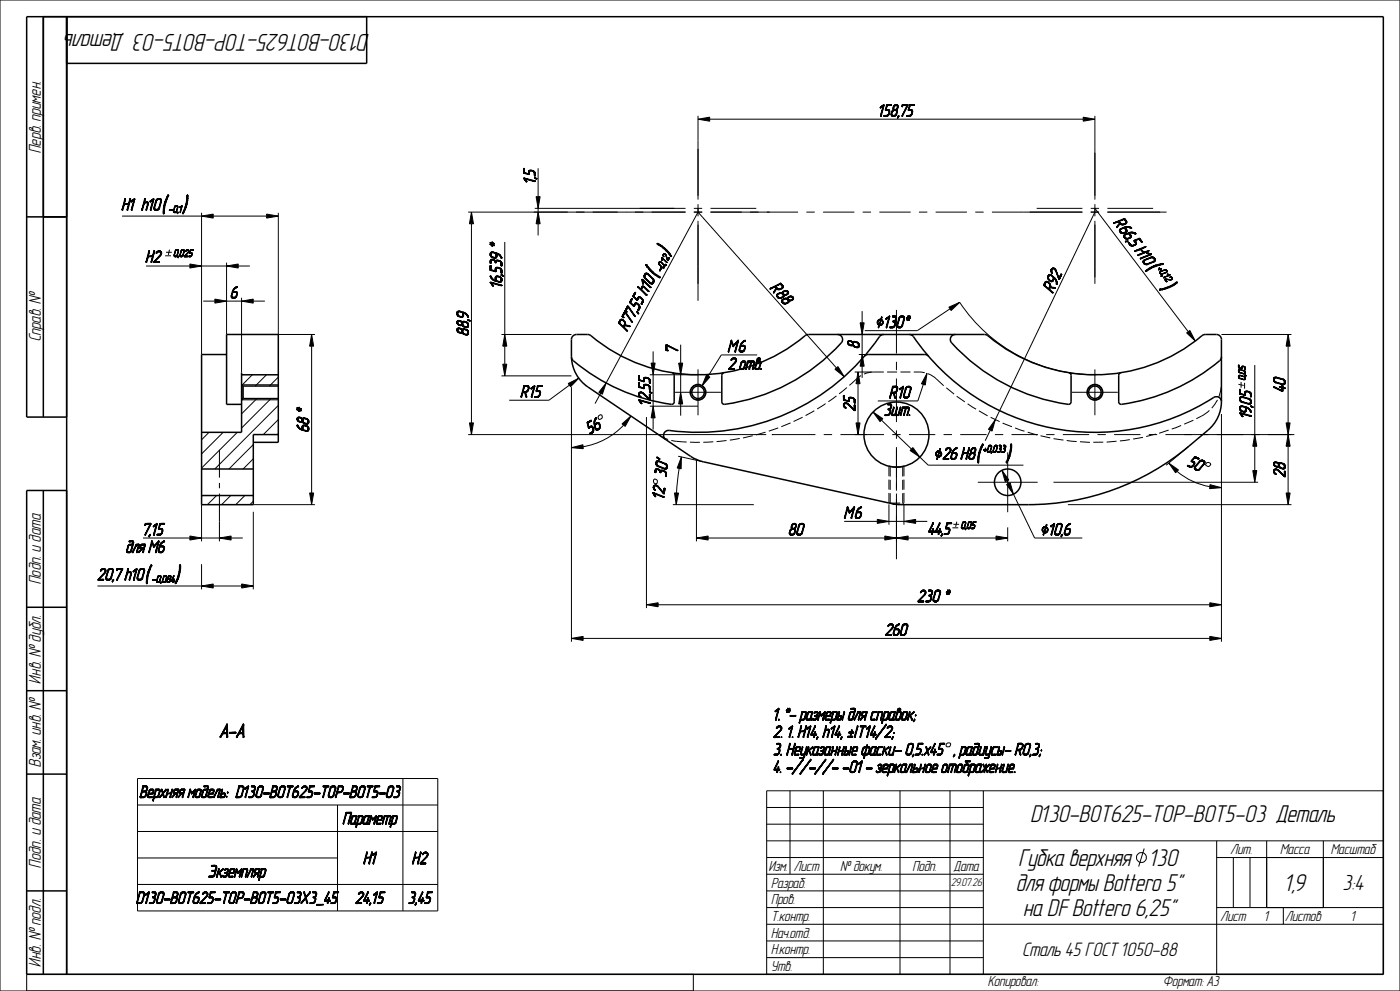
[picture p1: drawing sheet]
<svg xmlns="http://www.w3.org/2000/svg" width="420mm" height="297mm" viewBox="0 0 420 297" stroke-linecap="round" stroke-linejoin="round" font-family="sans-serif">
<defs><g id="words">
<g font-size="7.3">
<text x="110.6" y="10.1" transform="rotate(-180 110.6 10.1)">D130-BOT625-TOP-BOT5-03 Деталь</text>
<text x="309.4" y="246.4">D130-BOT625-TOP-BOT5-03 Деталь</text>
<text x="305.6" y="259.5">Губка верхняя</text>
<text x="344.9" y="259.5">130</text>
<text x="305.1" y="267">для формы Bottero 5&quot;</text>
<text x="385.6" y="267">1,9</text>
<text x="307.1" y="274.5">на DF Bottero 6,25&quot;</text>
</g>
<g font-size="7.2">
<text x="48.5" y="63.7">( )</text>
<text x="197.4" y="83.6" transform="rotate(-62 197.4 83.6)">( )</text>
<text x="343.5" y="80.6" transform="rotate(53 343.5 80.6)">( )</text>
<text x="292.8" y="138.4">(</text>
<text x="301.8" y="138.4">)</text>
<text x="43.4" y="174.6">(</text>
<text x="52.4" y="174.6">)</text>
</g>
<text font-size="6.6" x="402.9" y="266.8">3:4</text>
<g font-size="5.9">
<text x="62.4" y="221">A-A</text>
<text x="306.8" y="286.5">Сталь 45 ГОСТ 1050-88</text>
</g>
<g font-size="5.1">
<text x="263.5" y="34.8">158,75</text>
<text x="12.3" y="45.9" transform="rotate(-90 12.3 45.9)">Перв. примен.</text>
<text x="160.6" y="55.1" transform="rotate(-90 160.6 55.1)">1,5</text>
<text x="36.6" y="63">H1h10</text>
<text x="334" y="66.8" transform="rotate(53 334 66.8)">R66,5 H10</text>
<text x="150.6" y="74.2" transform="rotate(-90 150.6 74.2)">*</text>
<text x="43.8" y="78.7">H2</text>
<text x="69.2" y="89.4">6</text>
<text x="150.6" y="86.3" transform="rotate(-90 150.6 86.3)">16,539</text>
<text x="230.9" y="86.5" transform="rotate(48 230.9 86.5)">R88</text>
<text x="315.8" y="87.9" transform="rotate(-64 315.8 87.9)">R92</text>
<text x="140.6" y="100.6" transform="rotate(-90 140.6 100.6)">88,9</text>
<text x="188.2" y="99.3" transform="rotate(-62 188.2 99.3)">R77,55 h10</text>
<text x="262.9" y="98.2">⌀130</text>
<text x="271.4" y="98.2">*</text>
<text x="12.3" y="102.3" transform="rotate(-90 12.3 102.3)">Справ. №</text>
<text x="203.3" y="105.7" transform="rotate(-90 203.3 105.7)">7</text>
<text x="218.4" y="105.5">M6</text>
<text x="257.8" y="104.4" transform="rotate(-90 257.8 104.4)">8</text>
<text x="218.4" y="110.7">2 отв.</text>
<text x="156.2" y="119.1">R15</text>
<text x="266.8" y="119.3">R</text>
<text x="269.3" y="119.3">10</text>
<text x="385.6" y="117.5" transform="rotate(-90 385.6 117.5)">40</text>
<text x="195.1" y="121.5" transform="rotate(-90 195.1 121.5)">12,55</text>
<text x="256.5" y="123.2" transform="rotate(-90 256.5 123.2)">25</text>
<text x="265.3" y="124.5">3шт.</text>
<text x="375.4" y="125.4" transform="rotate(-90 375.4 125.4)">19,05</text>
<text x="92.6" y="129.5" transform="rotate(-90 92.6 129.5)">68*</text>
<text x="176.9" y="130.2" transform="rotate(-28 176.9 130.2)">56</text>
<text x="280.5" y="137.7">⌀26 H8</text>
<text x="199.8" y="143" transform="rotate(-84 199.8 143)">30'</text>
<text x="356.1" y="139.6" transform="rotate(25 356.1 139.6)">50</text>
<text x="385.6" y="143.1" transform="rotate(-90 385.6 143.1)">28</text>
<text x="199.1" y="149.7" transform="rotate(-84 199.1 149.7)">12</text>
<text x="253.3" y="155.4">M6</text>
<text x="42.9" y="160.4">7,15</text>
<text x="236.6" y="160.4">80</text>
<text x="278.4" y="160.2">44,5</text>
<text x="312.4" y="160.4">⌀10,6</text>
<text x="37.9" y="165.6">для М6</text>
<text x="29.2" y="173.9">20,7 h10</text>
<text x="12.3" y="175" transform="rotate(-90 12.3 175)">Подп. и дата</text>
<text x="275.2" y="180.4">230*</text>
<text x="265.5" y="190.5">260</text>
<text x="12.3" y="204.9" transform="rotate(-90 12.3 204.9)">Инв. № дубл.</text>
<text x="232" y="215.8">1. *- размеры для справок;</text>
<text x="232" y="221">2. 1. H14, h14, ±IT14/2;</text>
<text x="232" y="226.3">3. Неуказанные фаски- 0,5.х45</text>
<text x="286.1" y="226.3">, радиусы- R0,3;</text>
<text x="12.3" y="229.8" transform="rotate(-90 12.3 229.8)">Взам. инв. №</text>
<text x="232" y="231.5">4. -//-//- -01 - зеркальное отображение.</text>
<text x="34.6" y="239">Верхняя модель:</text>
<text x="61.1" y="239">D130-BOT625-TOP-BOT5-03</text>
<text x="99.1" y="247">Параметр</text>
<text x="12.3" y="260" transform="rotate(-90 12.3 260)">Подп. и дата</text>
<text x="57.7" y="262.9">Экземпляр</text>
<text x="107.8" y="258.9">H1</text>
<text x="122.8" y="258.9">H2</text>
<text x="29.6" y="270.8">D130-BOT625-TOP-BOT5-03X3_45</text>
<text x="104.6" y="270.8">24,15</text>
<text x="121.1" y="270.8">3,45</text>
<text x="12.3" y="289.9" transform="rotate(-90 12.3 289.9)">Инв. № подл.</text>
</g>
<g font-size="4.4">
<text x="369.2" y="256">Лит.</text>
<text x="384.1" y="256">Масса</text>
<text x="399.3" y="256">Масштаб</text>
<text x="230.6" y="261">Изм.</text>
<text x="238.2" y="261">Лист</text>
<text x="252.2" y="261">№ докум.</text>
<text x="273.9" y="261">Подп.</text>
<text x="286.3" y="261">Дата</text>
<text x="231.4" y="266">Pазраб.</text>
<text x="231.4" y="271">Пров.</text>
<text x="231.4" y="276">Т.контр.</text>
<text x="231.4" y="281">Нач.отд.</text>
<text x="366.2" y="276">Лист</text>
<text x="379.4" y="276">1</text>
<text x="385.6" y="276">Листов</text>
<text x="405.4" y="276">1</text>
<text x="231.4" y="286">Н.контр.</text>
<text x="231.4" y="291">Утв.</text>
<text x="296.5" y="295.5">Копировал:</text>
<text x="349" y="295.5">Формат: А3</text>
</g>
<text font-size="3.4" x="285.4" y="265.7">29.07.26</text>
<g font-size="3.1">
<text x="50.6" y="63.7">-0,1</text>
<text x="52.1" y="76.9">0,025</text>
<text x="200.1" y="76.7" transform="rotate(-62 200.1 76.7)">2</text>
<text x="198.5" y="81.7" transform="rotate(-62 198.5 81.7)">-0,1</text>
<text x="347.1" y="80.6" transform="rotate(53 347.1 80.6)">+0,</text>
<text x="348.7" y="84.3" transform="rotate(53 348.7 84.3)">12</text>
<text x="373.6" y="113.9" transform="rotate(-90 373.6 113.9)">0 ,0 5</text>
<text x="295" y="135.6">+0,033</text>
<text x="288.3" y="158.4">0,05</text>
<text x="45.6" y="174.6">-0,084</text>
</g>
</g></defs>
<g fill="#000">
<path d="M209.4 35.7l3.5-.6v1.2zM325 35.1l3.5 .6-3.5 .6zM57.1 74.9h.9zM57.1 74.8h.9zM57.1 74.8h.8zM57.2 75h.8zM57.1 74.9l.9-.1zM57.2 75l.8-.1zM60.5 64.8l3.5-.6v1.2zM57 79.1l3.5 .6-3.5 .6zM68 79.7l3.5-.6v1.2zM80 64.2l3.5 .6-3.5 .6z"/>
<path d="M141.4 63.6l.6 3.5h-1.2zM160.8 58.9h1.2l-.6 3.5zM161.4 63.6l.6 3.5h-1.2zM64.5 89.6l3.5 .6-3.5 .6zM72.5 90.2l3.5-.6v1.2zM284.7 92.1l3.2-1.5-2.6 2.5zM93.5 100.2l.6 3.5h-1.2zM151.4 100.2l.6 3.5h-1.2zM150.8 109.1h1.2l-.6 3.5zM170.5 114.9l3.1-1.6-2.4 2.6zM181.8 114.8l-1.1 3.4-1-.6zM203.6 108.8h1.2l-.6 3.5z"/>
<path d="M204.2 117.6l.6 3.5h-1.2zM211.9 112.4l1.1 .6-2.4 2.7zM250.5 110.7l.9-.8 1.9 3zM257.4 111.5l.6 3.5h-1.2zM258 96.7h1.2l-.6 3.5zM258.6 106.2l.6 3.5h-1.2zM278.1 111.9l-.5 3.5-1.2-.4zM356 99.8l.9-.8 1.7 3.2zM386.4 100.2l.6 3.5h-1.2zM140.8 126.7h1.2l-.6 3.5zM171.4 134.2l3.5-.9 .1 1.2zM186.6 127l2.7-2.3-1.7 3.1z"/>
<path d="M195.9 121.7l.6 3.5h-1.2zM204.4 136.9l-.1 3.6-1.1-.2zM256.8 126.7h1.2l-.6 3.5zM261.9 123.5l2.9 2-.8 .8zM273.9 134.1l2.1 2.9-3-2zM298.6 125.8l-1 3.4-1.1-.5zM350.6 138.8l2.9 2-.8 .9zM376.4 130.2l.6 3.5h-1.2zM385.8 126.7h1.2l-.6 3.5zM386.4 130.2l.6 3.5h-1.2zM92.9 147.7h1.2l-.6 3.5zM202.3 147.7l1.2 .1-.6 3.4z"/>
<path d="M263.2 155.7l3.5 .6-3.5 .6zM271.2 156.3l3.5-.6v1.2zM300.6 141l2 2.8-1 .6zM302 145.2l1.1-.5 .9 3.4zM363 145.3l3.4 .8-3.5 .3zM375.8 141h1.2l-.6 3.5zM385.8 147.7h1.2l-.6 3.5zM60.5 175.6l3.5-.6v1.2zM57 160.6l3.5 .6-3.5 .6zM65.8 161.2l3.5-.6v1.2zM72.5 175l3.5 .6-3.5 .6zM208.9 161.2l3.5-.6v1.2z"/>
<path d="M268.9 161.2l3.5-.6v1.2zM265.4 160.6l3.5 .6-3.5 .6zM298.8 160.6l3.5 .6-3.5 .6zM171.4 191.3l3.5-.6v1.2zM193.9 181.2l3.5-.6v1.2zM362.9 190.7l3.5 .6-3.5 .6zM362.9 180.6l3.5 .6-3.5 .6z"/>
</g>
<g fill="none" stroke="#000" stroke-width=".3">
<path d="M0 0h420v297h-420zM209.4 35.7l3.5-.6v1.2zM209.4 34.7v25.1M212.9 35.7h112.1M325 35.1l3.5 .6-3.5 .6zM328.5 34.7v25.1M160.8 58.9h1.2l-.6 3.5zM161.4 50.4v8.5M36.6 64.8h23.9M43.8 79.7h13.2M57 79.1l3.5 .6-3.5 .6zM57.1 74.9h.9z"/>
<path d="M57.1 74.9l.9-.1zM57.1 74.8h.9zM57.1 74.8h.8zM57.2 75h.8zM57.2 75l.8-.1zM57.9 75h.1M60.5 64.8l3.5-.6v1.2zM60.5 63.8v42.4M60.5 79.7h7.5M64 64.8h16M68 79.7l3.5-.6v1.2zM68 78.7v21.5"/>
<path d="M71.5 79.7h3.5M80 64.2l3.5 .6-3.5 .6zM83.5 63.8v36.4h11M141.4 63.6l.6 3.5h-1.2zM141.4 67.1v59.6M151.4 72.5v27.7M160.4 62.4h45.3M161.4 63.6l.6 3.5h-1.2zM161.4 62.4v1.2M161.4 67.1v3.5M205.7 63.6h-65.3M208.2 63.6h2.5"/>
<path d="M208.2 62.4h2.5M209.4 61.2v3.6M209.4 66.2v23.9M213.2 63.6h26.2M213.2 62.4h13.7M241.9 63.6h2.5M246.9 63.6h9.4M258.8 63.6h2.5M263.8 63.6h9.4M275.7 63.6h2.5M280.7 63.6h9.4M292.6 63.6h2.5"/>
<path d="M297.6 63.6h27.1M311 62.4h13.7M327.2 63.6h2.5M327.2 62.4h2.5M328.5 61.2v3.6M328.5 66.2v18.9M328.5 63.6l-29.9 62.2M328.5 62.4l28 37M332.2 63.6h17.8M332.2 62.4h13.7M61 90.2h3.5M64.5 89.6l3.5 .6-3.5 .6z"/>
<path d="M72.5 90.2l3.5-.6v1.2zM72.5 89.2v22.5M76 90.2h3.5M258 96.7h1.2l-.6 3.5zM258.6 93.2v3.5M268.9 92.9v13M284.7 92.1l3.2-1.5-2.6 2.5zM285 92.6l-9.8 6.5h-15.8M287.9 90.6a48.8 48.8 0 0 0 41 21.7M356 99.8l.9-.8 1.7 3.2zM72.6 119.8h10.9M72.6 115.3h10.9"/>
<path d="M75.7 112.3l-3.1 3.1M77.1 119.4l-4.6 4.6M80 112.3l-3.4 3.4M81.3 119.4l-8.8 8.9M83.5 113l-2.7 2.7M93.5 100.2l.6 3.5h-1.2zM93.5 103.7v44M150.4 112.6h21M150.4 100.2h21M150.8 109.1h1.2l-.6 3.5zM151.4 100.2l.6 3.5h-1.2zM151.4 103.7v5.4"/>
<path d="M170.5 114.9l3.1-1.6-2.4 2.6zM170.8 115.4l-6.1 4.5h-12M171.4 116v76.3M180.2 117.9l-1.7 3M181.8 114.8l-1.1 3.4-1-.6zM194.9 112.3h14.5M195.9 105.3v3.5M195.9 112.3v9.4M202.5 117.6h13.8M203.6 108.8h1.2l-.6 3.5zM204.2 117.6l.6 3.5h-1.2zM204.2 103.3v5.5"/>
<path d="M204.2 112.3v5.3M207.2 118.2a2.25 2.25 0 0 1 2-2.9 2.25 2.25 0 0 1 2.4 2.5 2.25 2.25 0 0 1-2.8 1.9M209.4 110.7v13.7M211.9 112.4l1.1 .6-2.4 2.7zM227.1 106.4h-10.7l-4 6.3M250.5 110.7l.9-.8 1.9 3zM250.9 110.3l-41.5-46.7-27.6 51.2M256.4 111.5h5.1M257.4 111.5l.6 3.5h-1.2zM257.4 115v11.7M257.6 106.2h2.8M258.6 106.2l.6 3.5h-1.2z"/>
<path d="M258.6 100.2v6M258.6 109.7v3.5M268.9 108.4v2.5M268.9 113.4v13.1M277 115.2l-1.7 5h-12M278.1 111.9l-.5 3.5-1.2-.4zM321.6 117.6h13.7M326.3 118.2a2.25 2.25 0 0 1 2-2.9 2.25 2.25 0 0 1 2.4 2.5 2.25 2.25 0 0 1-2.8 1.9M328.5 110.7v13.7M366.4 100.2h21M376.4 109.4v20.8M386.4 100.2l.6 3.5h-1.2z"/>
<path d="M386.4 103.7v23M62.7 129.6l-2.2 2.2M65.8 134.8v8.3M66.9 129.6l-6.4 6.4M71.2 129.6l-10.7 10.7M76 133.3l-7.3 7.3M76 137.5l-3.1 3.1M83.5 121.5l-19.1 19.1M83.5 125.8l-4.5 4.4M83.5 130l-.3 .2M140.4 130.2h89.5M140.8 126.7h1.2l-.6 3.5z"/>
<path d="M171.4 134.2l3.5-.9 .1 1.2zM186.6 127l2.7-2.3-1.7 3.1zM187.1 127.4a21.5 21.5 0 0 1-12.2 6.5M193.9 125v57.2M194.9 121.7h14.5M195.9 121.7l.6 3.5h-1.2zM195.9 125.2v3.5M203.4 136.7l7.6 1.7M204.2 121.1v3.5M204.4 136.9l-.1 3.6-1.1-.2zM208.9 137.9v24.3M231.6 130.2h.1"/>
<path d="M231.6 130.2h13M247.1 130.2h2.5M252.1 130.2h13.1M256.8 126.7h1.2l-.6 3.5zM261.9 123.5l2.9 2-.8 .8zM264.4 125.9l9 8.7M267.7 130.2h2.5M268.9 129v2.5M268.9 134v13.1M272.7 130.2h7.9M273.9 134.1l2.1 2.9-3-2zM276 137l2.5 2.4h28.5"/>
<path d="M283.1 130.2h2.5M288.1 130.2h7.9M297.1 128.9l-1.5 3.2M298.5 130.2h2.5M298.6 125.8l-1 3.4-1.1-.5zM302.3 135.6v17.9M303.5 130.2h7.9M313.9 130.2h2.5M318.9 130.2h7.8M329.2 130.2h2.5M334.2 130.2h7.9M344.6 130.2h2.5"/>
<path d="M349.6 130.2h38.7M350.6 138.8l2.9 2-.8 .9zM356.7 133.7l-6.8 5.7M366.4 124.1v68.2M376.4 130.2l.6 3.5h-1.2zM376.4 133.7v7.3M385.8 126.7h1.2l-.6 3.5zM386.4 130.2l.6 3.5h-1.2zM386.4 133.7v14M60.5 151.2v11M60.7 148.5l-.2 .3M65 148.5l-2.8 2.7"/>
<path d="M65.8 144.7v1.6M65.8 147.9v14.3M69.2 148.5l-2.7 2.7M73.5 148.5l-2.8 2.7M76 151.2h18.5M76 153.4v23.2M76 150.2l-1 1M92.9 147.7h1.2l-.6 3.5zM201.9 151.2h24.3M202.3 147.7l1.2 .1-.6 3.4zM203.8 140.4l-.9 7.3M253.3 156.3h9.9"/>
<path d="M263.2 155.7l3.5 .6-3.5 .6zM266.7 156.3h4.5M266.7 151.2v6.1M268.9 147.9v19.7M271.2 156.3l3.5-.6v1.2zM271.2 151.2v6.1M274.7 156.3h3.5M293.3 144.5h18M300.6 141l2 2.8-1 .6zM302 145.2l1.1-.5 .9 3.4zM302.1 144.1l.4 .9M302.3 158.1v4.1"/>
<path d="M304 148.1l6.4 13.1h14.3M316.1 144.5h61.3M320.4 151.2h67M353.1 141.3a20.6 20.6 0 0 0 9.8 4.6M363 145.3l3.4 .8-3.5 .3zM375.8 141h1.2l-.6 3.5zM385.8 147.7h1.2l-.6 3.5zM29.2 175.6h31.3M42.9 161.2h14.1M57 160.6l3.5 .6-3.5 .6zM60.5 175.6l3.5-.6v1.2zM60.5 161.2h5.3"/>
<path d="M60.5 169.1v7.5M64 175.6h8.5M65.8 161.2l3.5-.6v1.2zM69.3 161.2h3.5M72.5 175l3.5 .6-3.5 .6zM208.9 161.2l3.5-.6v1.2zM212.4 161.2h53M265.4 160.6l3.5 .6-3.5 .6zM268.9 161.2l3.5-.6v1.2zM272.4 161.2h26.4M298.8 160.6l3.5 .6-3.5 .6zM171.4 191.3l3.5-.6v1.2z"/>
<path d="M174.9 191.3h188M193.9 181.2l3.5-.6v1.2zM197.4 181.2h165.5M362.9 190.7l3.5 .6-3.5 .6zM362.9 180.6l3.5 .6-3.5 .6zM41.3 233.3h90v39.7h-90zM120.9 233.3v39.7M230 237h185v55h-185zM237 237v25M247 237v55M270 237v55M285 237v55"/>
<path d="M295 237v55M41.3 241.3h90M41.3 249.2h90M41.3 257.1h59.9M101.2 241.3v31.7M230 242h65M230 247h65M230 252h185M230 257h65M343.3 254.3l-1.7 5.4M365 257h50M365 252v40"/>
<path d="M370 257v15M375 257v15M380 252v20M397 252v20M41.3 265.1h90M230 262h65M230 267h65M230 272h65M230 277h185M365 272h50M385 272v5M8 297v-5h200v5"/>
<path d="M230 282h65M230 287h65"/>
<circle cx="342.4" cy="257" r="1.51"/>
</g>
<g fill="none" stroke="#000" stroke-width=".45">
<path d="M13 5v120M20 5v287M110 5v14h-90M8 65h12M68 106.2h-7.5v45h15.5v-21h7.5M72.5 111.7v17.9h-12M72.5 115.2l.4 .5M72.5 112.3h11M72.6 115.3v4.5M72.9 119.4l-.4 .5M72.9 115.7v3.7M72.9 119.4h10.6"/>
<path d="M72.9 115.7h10.6M201.6 111.7l.5 .3 .2 .5v7.9l-.5 .7a55.3 55.3 0 0 1-30.2-13.5l-.2-5.9a1.5 1.5 0 0 1 1.5-1.5l3.9 .1a50.3 50.3 0 0 0 65.2 0h53.9a50.3 50.3 0 0 0 65.1 0l3.9-.1a1.5 1.5 0 0 1 1.5 1.5v18.6M251.3 100.2a1.5 1.5 0 0 1 1.3 .9 1.5 1.5 0 0 1-.2 1.7 57.1 57.1 0 0 1-35.4 18.3l-.5-.7v-7.9l.2-.5 .5-.3M259.3 106.8l1.1-.6h17l1.2 .6M265.1 100.2l-1 .4a66.3 66.3 0 0 1-63.7 28.4 1.5 1.5 0 0 0-1.3 1.2 1.5 1.5 0 0 0 .6 1.5M272.8 100.2l1 .4a66.2 66.2 0 0 0 90.7 18.3h.8l.7 .4a2.08 2.08 0 0 1 .4 2.1 11.3 11.3 0 0 1-4 7.5 89 89 0 0 1-19.6 14 75 75 0 0 1-34.3 8.3l-39.8-.1-58.3-12.8-3.2-1.6-30.8-20.7a11.3 11.3 0 0 1-5-8.9M286.6 100.2a1.5 1.5 0 0 0-1.4 .9 1.5 1.5 0 0 0 .3 1.7 57.1 57.1 0 0 0 35.4 18.3l.4-.7v-7.9l-.2-.5-.4-.3M366.4 106.9l-.1 .7a55.3 55.3 0 0 1-30.3 13.5l-.4-.7v-7.9l.2-.5 .4-.3M20 125h-12v-120h407v287h-407v-145h12M72.5 121.2h-4.5v-21h15.5v32.4h-7.5M13 147v145M60.5 148.5h15.5"/>
<path d="M60.5 140.6h15.5M8 182h12M8 207h12M8 232h12M8 267h12"/>
<circle cx="209.4" cy="117.6" r="1.88"/>
<circle cx="209.4" cy="117.6" r="2.34"/>
<circle cx="328.5" cy="117.6" r="1.88"/>
<circle cx="328.5" cy="117.6" r="2.34"/>
<circle cx="268.9" cy="130.2" r="9.8"/>
<circle cx="302.3" cy="144.5" r="4"/>
</g>
<g fill="none" stroke="#000" stroke-width=".3" stroke-dasharray="3 1" stroke-linecap="butt">
<path d="M171.4 106.9v.2M262.1 111.5h13.6M262.1 111.5a7.5 7.5 0 0 0-5.1 2.1M280.9 113.6a7.5 7.5 0 0 0-5.2-2.1M280.9 113.6a69 69 0 0 0 79.5 11.1M197.7 130.4a11.3 11.3 0 0 0 5.3 1.9M203 132.3a69 69 0 0 0 54-18.7M266.7 139.7v11M266.7 139.7l.3 .1M267 139.8h.1M267 139.8l-.3-.1M267 139.8l1.3 .2"/>
<path d="M267.1 139.8v11M268.3 140l2.6-.2M268.3 140h1.3M269.6 140l1.2-.2M270.8 139.8h.1M270.8 139.8v11M270.9 139.8l.3-.1M271.2 139.7v11.5M271.2 139.7l-.3 .1M360.4 124.7a11.2 11.2 0 0 0 6-9.9M366.4 120.4v-.1M267.1 150.8h3.7"/>
<path d="M267.1 150.8h-.1M267.7 151h.2M267.7 151l.8 .1M267.9 151h.1M268 151l.1 .1M268.1 151.1h.1M268.2 151.1h.1M268.3 151.1h.2M268.5 151.1l.2 .1M268.6 151.1l.1 .1M270.8 150.8l.5 .4M271.2 151.2h-2.5"/>
</g>
<use href="#words"/>
</svg>
